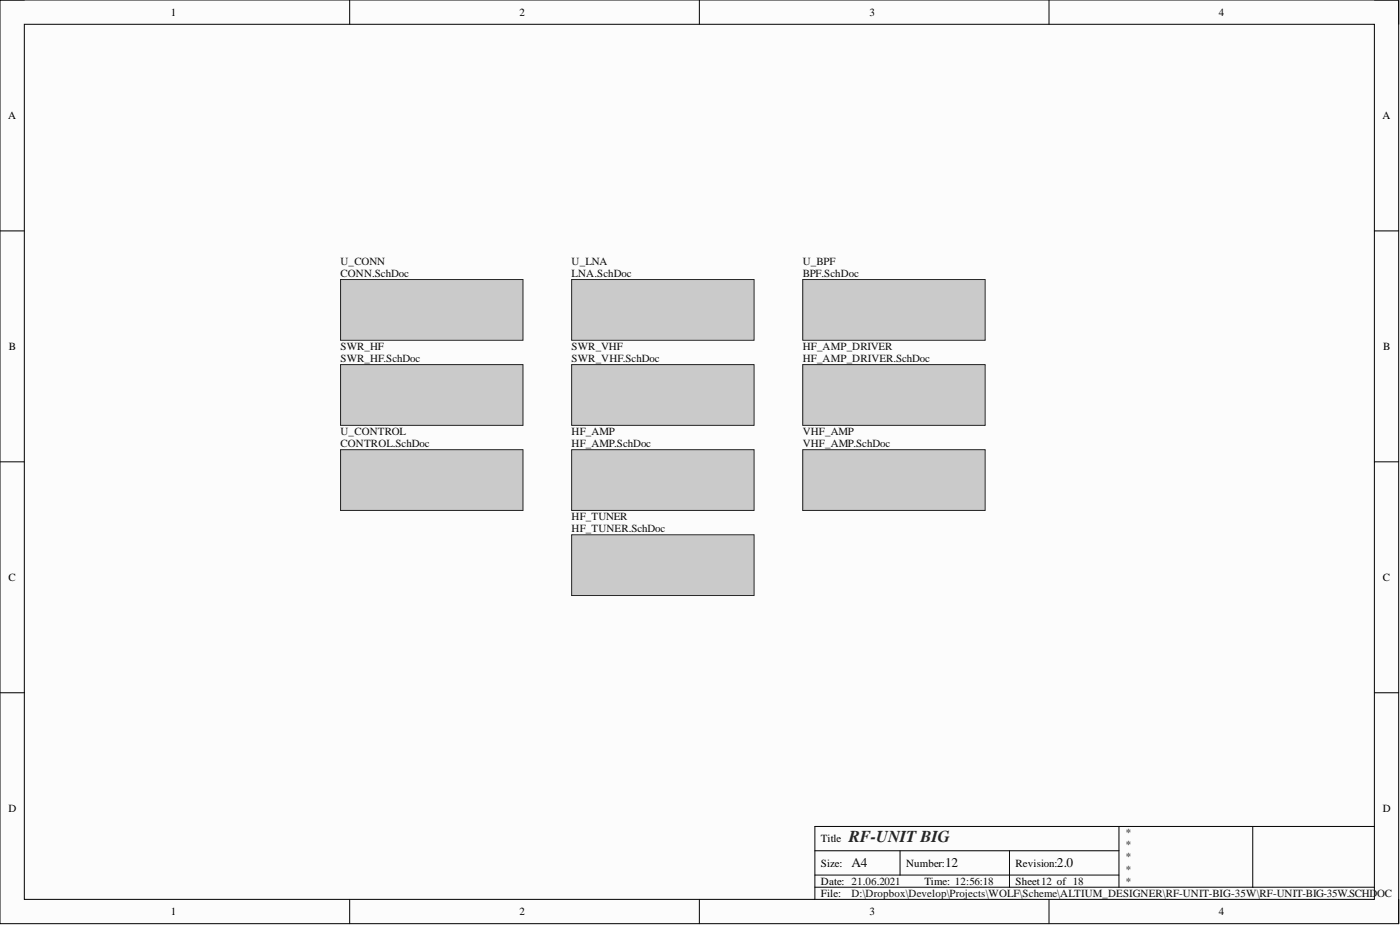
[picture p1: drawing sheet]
<svg xmlns="http://www.w3.org/2000/svg" width="292mm" height="193mm" viewBox="0 0 292 193" stroke-linecap="round" stroke-linejoin="round" font-family="sans-serif">
<defs><g id="words">
<text font-size="3.5" fill="#262626" x="177.1" y="175.7">RF-UNIT BIG</text>
<g font-size="2.8" fill="#0e0e0e">
<text x="177.6" y="180.9">A4</text>
<text x="197.2" y="180.9">12</text>
<text x="220.5" y="180.9">2.0</text>
</g>
<g font-size="2.3">
<text x="35.6" y="3.3">1</text>
<text x="108.4" y="3.3">2</text>
<text x="181.4" y="3.3">3</text>
<text x="254.3" y="3.3">4</text>
<text x="1.7" y="24.8">A</text>
<text x="288.4" y="24.8">A</text>
<text x="1.9" y="73">B</text>
<text x="288.6" y="73">B</text>
<text x="1.8" y="121.2">C</text>
<text x="288.5" y="121.2">C</text>
<text x="1.8" y="169.4">D</text>
<text x="288.5" y="169.4">D</text>
<text x="171.3" y="175.7">Title</text>
<text x="171.3" y="180.8">Size:</text>
<text x="171.3" y="184.6">Date: 21.06.2021</text>
<text x="189.1" y="180.8">Number:</text>
<text x="192.9" y="184.6">Time: 12:56:18</text>
<text x="211.9" y="180.8">Revision:</text>
<text x="211.9" y="184.6">Sheet12 of 18</text>
<text x="35.6" y="190.9">1</text>
<text x="108.4" y="190.9">2</text>
<text x="171.3" y="187.1">File:</text>
<text x="181.4" y="190.9">3</text>
<text x="254.3" y="190.9">4</text>
</g>
<g font-size="2.3" fill="#0e0e0e">
<text x="71.1" y="55.3">U_CONN</text>
<text x="71.1" y="57.8">CONN.SchDoc</text>
<text x="119.3" y="55.3">U_LNA</text>
<text x="119.3" y="57.8">LNA.SchDoc</text>
<text x="167.5" y="55.3">U_BPF</text>
<text x="167.5" y="57.8">BPF.SchDoc</text>
<text x="71.1" y="73">SWR_HF</text>
<text x="71.1" y="75.6">SWR_HF.SchDoc</text>
<text x="119.3" y="73">SWR_VHF</text>
<text x="119.3" y="75.6">SWR_VHF.SchDoc</text>
<text x="167.5" y="73">HF_AMP_DRIVER</text>
<text x="167.5" y="75.6">HF_AMP_DRIVER.SchDoc</text>
<text x="71.1" y="90.8">U_CONTROL</text>
<text x="71.1" y="93.3">CONTROL.SchDoc</text>
<text x="119.3" y="90.8">HF_AMP</text>
<text x="119.3" y="93.3">HF_AMP.SchDoc</text>
<text x="167.5" y="90.8">VHF_AMP</text>
<text x="167.5" y="93.3">VHF_AMP.SchDoc</text>
<text x="119.3" y="108.5">HF_TUNER</text>
<text x="119.3" y="111.1">HF_TUNER.SchDoc</text>
<text x="234.7" y="174.4">*</text>
<text x="234.7" y="177">*</text>
<text x="234.7" y="179.5">*</text>
<text x="234.7" y="182">*</text>
<text x="234.7" y="184.6">*</text>
<text x="177.6" y="187.1">D:\Dropbox\Develop\Projects\WOLF\Scheme\ALTIUM_DESIGNER\RF-UNIT-BIG-35W\RF-UNIT-BIG-35W.SCHD</text>
<text x="287.3" y="187.1">OC</text>
</g>
</g></defs>
<path d="M0 0h291.8v192.7h-291.8z" fill-rule="evenodd" fill="#fcfcfc"/>
<path d="M0 0h291.8v192.7h-291.8z" fill="none" stroke="#000" stroke-width=".21"/>
<path d="M5.1 5.1h281.7v182.5h-281.7z" fill-rule="evenodd" fill="#fcfcfc"/>
<g fill="none" stroke="#000" stroke-width=".21">
<path d="M0 0h5.1M73 0v5.1M145.9 0v5.1M218.9 0v5.1M286.8 0h5v5.1M5.1 5.1h281.7v182.5h-281.7zM0 48.2h5.1M286.8 48.2h5M0 96.3h5.1M286.8 96.3h5M0 144.5h5.1M286.8 144.5h5"/>
<path d="M170 177.5h63.5M187.8 177.5v5.1M210.6 177.5v7.6M233.5 172.4v12.7M261.4 172.4v12.7M286.8 172.4h-116.8v15.2M73 187.6v5.1M145.9 187.6v5.1M170 185.1h116.8M170 182.6h63.5M218.9 187.6v5.1M291.8 187.6v5.1"/>
</g>
<path d="M167.5 58.3h38v12.7h-38z" fill-rule="evenodd" fill="#cacaca"/>
<path d="M167.5 58.3h38v12.7h-38z" fill="none" stroke="#262626" stroke-width=".21"/>
<path d="M71.1 58.3h38v12.7h-38z" fill-rule="evenodd" fill="#cacaca"/>
<path d="M71.1 58.3h38v12.7h-38z" fill="none" stroke="#262626" stroke-width=".21"/>
<path d="M71.1 93.8h38v12.7h-38z" fill-rule="evenodd" fill="#cacaca"/>
<path d="M71.1 93.8h38v12.7h-38z" fill="none" stroke="#262626" stroke-width=".21"/>
<path d="M119.3 58.3h38v12.7h-38z" fill-rule="evenodd" fill="#cacaca"/>
<path d="M119.3 58.3h38v12.7h-38z" fill="none" stroke="#262626" stroke-width=".21"/>
<path d="M119.3 76.1h38v12.6h-38z" fill-rule="evenodd" fill="#cacaca"/>
<path d="M119.3 76.1h38v12.6h-38z" fill="none" stroke="#262626" stroke-width=".21"/>
<path d="M119.3 93.8h38v12.7h-38z" fill-rule="evenodd" fill="#cacaca"/>
<path d="M119.3 93.8h38v12.7h-38z" fill="none" stroke="#262626" stroke-width=".21"/>
<path d="M167.5 93.8h38v12.7h-38z" fill-rule="evenodd" fill="#cacaca"/>
<path d="M167.5 93.8h38v12.7h-38z" fill="none" stroke="#262626" stroke-width=".21"/>
<path d="M71.1 76.1h38v12.6h-38z" fill-rule="evenodd" fill="#cacaca"/>
<path d="M71.1 76.1h38v12.6h-38z" fill="none" stroke="#262626" stroke-width=".21"/>
<path d="M119.3 111.6h38v12.6h-38z" fill-rule="evenodd" fill="#cacaca"/>
<path d="M119.3 111.6h38v12.6h-38z" fill="none" stroke="#262626" stroke-width=".21"/>
<path d="M167.5 76.1h38v12.6h-38z" fill-rule="evenodd" fill="#cacaca"/>
<path d="M167.5 76.1h38v12.6h-38z" fill="none" stroke="#262626" stroke-width=".21"/>
<use href="#words"/>
</svg>
